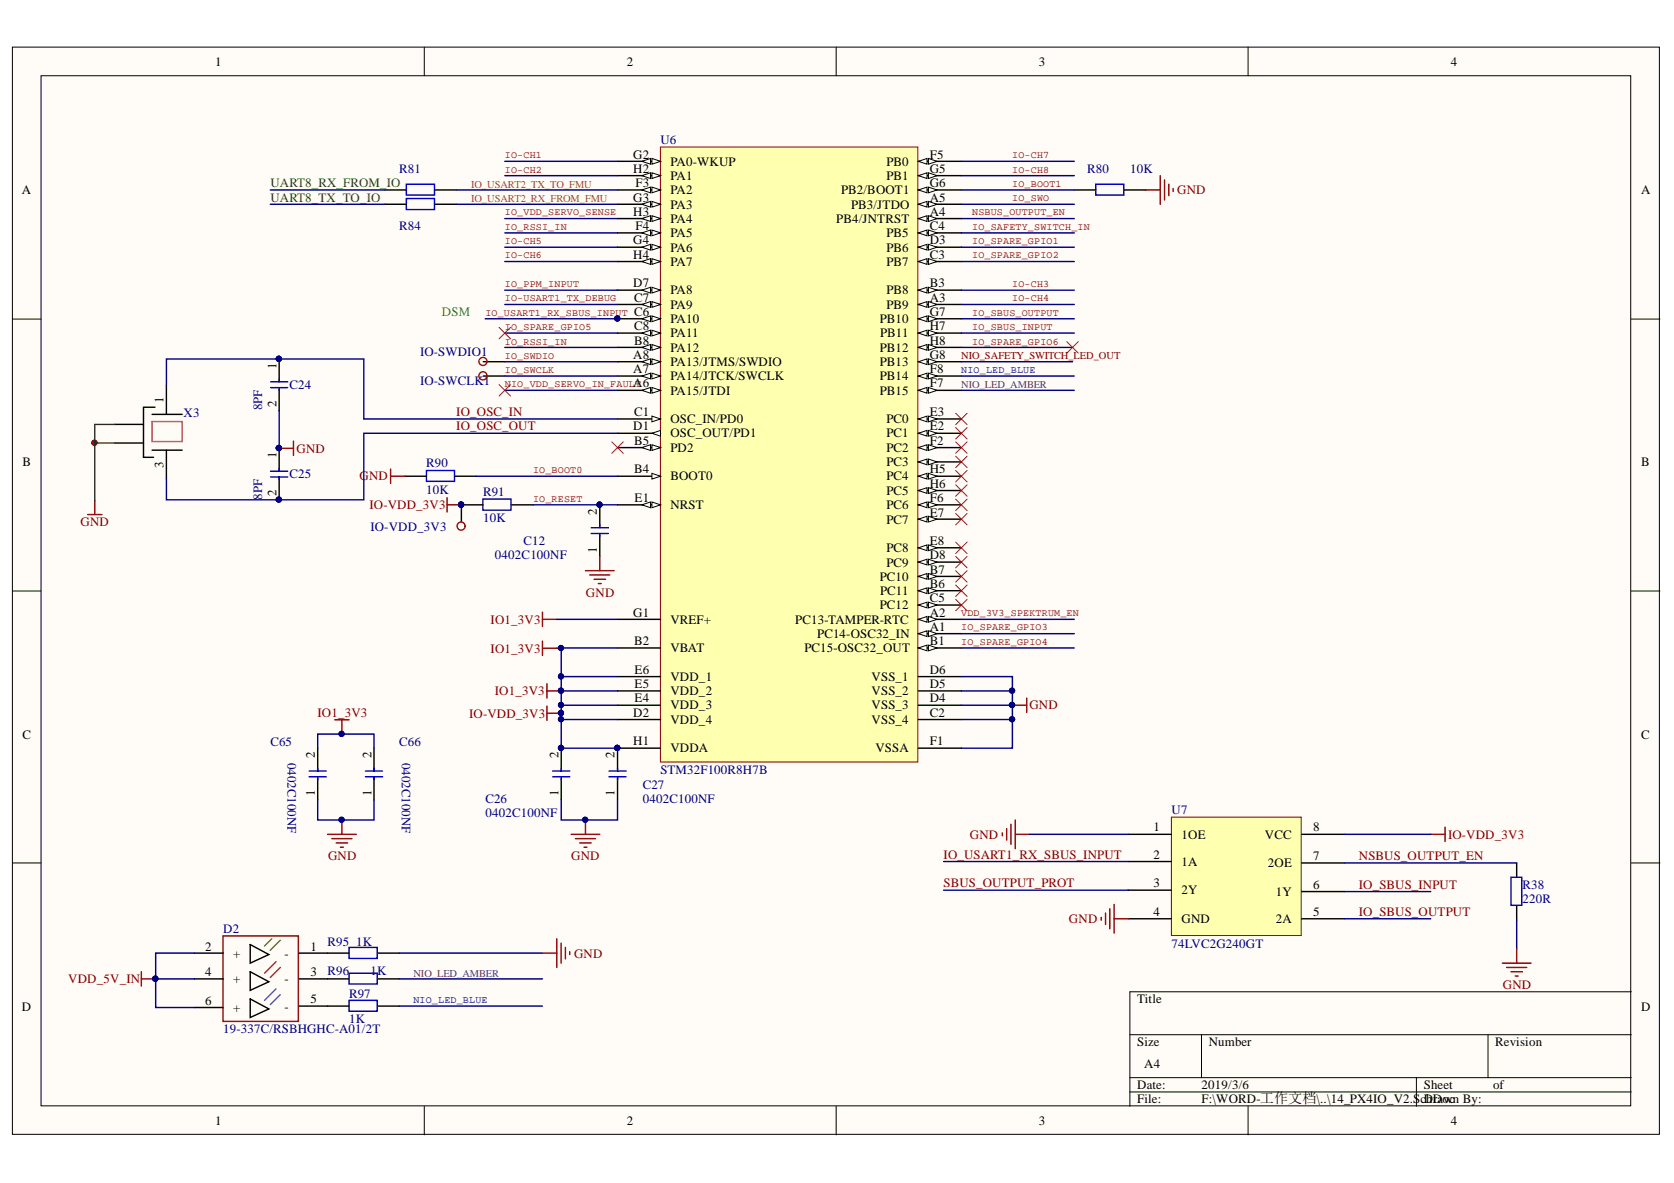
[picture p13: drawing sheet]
<svg xmlns="http://www.w3.org/2000/svg" width="297mm" height="210mm" viewBox="0 0 297 210" stroke-linecap="round" stroke-linejoin="round" font-family="sans-serif">
<defs><g id="words">
<g font-size="2.3">
<text x="38.2" y="11.7">1</text>
<text x="111.3" y="11.7">2</text>
<text x="184.4" y="11.7">3</text>
<text x="257.5" y="11.7">4</text>
<text x="112.4" y="28.2">G2</text>
<text x="119" y="29.4">PA0-WKUP</text>
<text x="157.3" y="29.4">PB0</text>
<text x="165" y="28.2">F5</text>
<text x="3.9" y="34.5">A</text>
<text x="112.4" y="30.7">H2</text>
<text x="112.4" y="35.8">G3</text>
<text x="112.8" y="33.2">F3</text>
<text x="119" y="32">PA1</text>
<text x="119" y="34.5">PA2</text>
<text x="149.2" y="34.5">PB2/BOOT1</text>
<text x="157.3" y="32">PB1</text>
<text x="165" y="30.7">G5</text>
<text x="165" y="33.2">G6</text>
<text x="165" y="35.8">A5</text>
<text x="291.2" y="34.5">A</text>
<text x="112.4" y="38.3">H3</text>
<text x="112.8" y="40.8">F4</text>
<text x="119" y="37">PA3</text>
<text x="119" y="39.6">PA4</text>
<text x="148.4" y="39.6">PB4/JNTRST</text>
<text x="151" y="37">PB3/JTDO</text>
<text x="165" y="38.3">A4</text>
<text x="165" y="40.8">C4</text>
<text x="112.4" y="43.4">G4</text>
<text x="112.4" y="45.9">H4</text>
<text x="119" y="42.1">PA5</text>
<text x="119" y="44.6">PA6</text>
<text x="119" y="47.2">PA7</text>
<text x="157.3" y="42.1">PB5</text>
<text x="157.3" y="44.6">PB6</text>
<text x="157.3" y="47.2">PB7</text>
<text x="165" y="43.4">D3</text>
<text x="165" y="45.9">C3</text>
<text x="112.4" y="51">D7</text>
<text x="112.5" y="53.5">C7</text>
<text x="119" y="52.3">PA8</text>
<text x="157.3" y="52.3">PB8</text>
<text x="165" y="51">B3</text>
<text x="165" y="53.5">A3</text>
<text x="112.5" y="56.1">C6</text>
<text x="112.5" y="58.6">C8</text>
<text x="119" y="54.8">PA9</text>
<text x="119" y="57.3">PA10</text>
<text x="119" y="59.9">PA11</text>
<text x="156.1" y="57.3">PB10</text>
<text x="156.2" y="59.9">PB11</text>
<text x="157.3" y="54.8">PB9</text>
<text x="165" y="56.1">G7</text>
<text x="165" y="58.6">H7</text>
<text x="49.1" y="65.4" transform="rotate(-90 49.1 65.4)">1</text>
<text x="112.4" y="63.7">A8</text>
<text x="112.5" y="61.1">B8</text>
<text x="119" y="62.4">PA12</text>
<text x="119" y="64.9">PA13/JTMS/SWDIO</text>
<text x="156.1" y="62.4">PB12</text>
<text x="156.1" y="64.9">PB13</text>
<text x="165" y="61.1">H8</text>
<text x="165" y="63.7">G8</text>
<text x="29" y="71.5" transform="rotate(-90 29 71.5)">1</text>
<text x="112.4" y="66.2">A7</text>
<text x="112.4" y="68.7">A6</text>
<text x="119" y="67.5">PA14/JTCK/SWCLK</text>
<text x="119" y="70">PA15/JTDI</text>
<text x="156.1" y="67.5">PB14</text>
<text x="156.1" y="70">PB15</text>
<text x="165" y="66.2">F8</text>
<text x="165" y="68.7">F7</text>
<text x="49.1" y="72.2" transform="rotate(-90 49.1 72.2)">2</text>
<text x="112.4" y="76.3">D1</text>
<text x="112.5" y="73.8">C1</text>
<text x="119" y="75.1">OSC_IN/PD0</text>
<text x="119" y="77.6">OSC_OUT/PD1</text>
<text x="157.3" y="75.1">PC0</text>
<text x="157.3" y="77.6">PC1</text>
<text x="165" y="73.8">E3</text>
<text x="165" y="76.3">E2</text>
<text x="4" y="82.8">B</text>
<text x="29" y="83" transform="rotate(-90 29 83)">3</text>
<text x="49.1" y="81.3" transform="rotate(-90 49.1 81.3)">1</text>
<text x="112.5" y="84">B4</text>
<text x="112.5" y="78.9">B5</text>
<text x="119" y="80.1">PD2</text>
<text x="157.3" y="80.1">PC2</text>
<text x="157.3" y="82.7">PC3</text>
<text x="165" y="78.9">F2</text>
<text x="165" y="84">H5</text>
<text x="291.2" y="82.8">B</text>
<text x="49.1" y="88.1" transform="rotate(-90 49.1 88.1)">2</text>
<text x="112.6" y="89.1">E1</text>
<text x="119" y="85.2">BOOT0</text>
<text x="157.3" y="85.2">PC4</text>
<text x="157.3" y="87.8">PC5</text>
<text x="165" y="86.6">H6</text>
<text x="165" y="89.1">F6</text>
<text x="105.9" y="91.3" transform="rotate(-90 105.9 91.3)">2</text>
<text x="119" y="90.4">NRST</text>
<text x="157.3" y="90.4">PC6</text>
<text x="157.3" y="92.9">PC7</text>
<text x="165" y="91.6">E7</text>
<text x="105.9" y="98.1" transform="rotate(-90 105.9 98.1)">1</text>
<text x="157.3" y="98">PC8</text>
<text x="157.3" y="100.5">PC9</text>
<text x="165" y="96.7">E8</text>
<text x="165" y="99.3">D8</text>
<text x="165" y="101.8">B7</text>
<text x="156.1" y="103.1">PC10</text>
<text x="156.2" y="105.6">PC11</text>
<text x="165" y="104.3">B6</text>
<text x="165" y="106.9">C5</text>
<text x="112.4" y="109.4">G1</text>
<text x="119" y="110.7">VREF+</text>
<text x="141.1" y="110.7">PC13-TAMPER-RTC</text>
<text x="145" y="113.2">PC14-OSC32_IN</text>
<text x="156.1" y="108.1">PC12</text>
<text x="165" y="109.4">A2</text>
<text x="165" y="111.9">A1</text>
<text x="112.5" y="114.5">B2</text>
<text x="112.6" y="119.5">E6</text>
<text x="119" y="115.7">VBAT</text>
<text x="142.7" y="115.7">PC15-OSC32_OUT</text>
<text x="165" y="114.5">B1</text>
<text x="165" y="119.5">D6</text>
<text x="112.6" y="122.1">E5</text>
<text x="112.6" y="124.6">E4</text>
<text x="119" y="120.8">VDD_1</text>
<text x="119" y="123.3">VDD_2</text>
<text x="119" y="125.9">VDD_3</text>
<text x="154.7" y="120.8">VSS_1</text>
<text x="154.7" y="123.3">VSS_2</text>
<text x="154.7" y="125.9">VSS_3</text>
<text x="165" y="122.1">D5</text>
<text x="165" y="124.6">D4</text>
<text x="4" y="131">C</text>
<text x="112.4" y="127.1">D2</text>
<text x="119" y="128.4">VDD_4</text>
<text x="154.7" y="128.4">VSS_4</text>
<text x="165" y="127.1">C2</text>
<text x="291.2" y="131">C</text>
<text x="55.8" y="134.5" transform="rotate(-90 55.8 134.5)">2</text>
<text x="65.9" y="134.5" transform="rotate(-90 65.9 134.5)">2</text>
<text x="99.1" y="134.5" transform="rotate(-90 99.1 134.5)">2</text>
<text x="109.1" y="134.5" transform="rotate(-90 109.1 134.5)">2</text>
<text x="112.4" y="132.2">H1</text>
<text x="119" y="133.5">VDDA</text>
<text x="155.3" y="133.5">VSSA</text>
<text x="165" y="132.2">F1</text>
<text x="55.8" y="141.3" transform="rotate(-90 55.8 141.3)">1</text>
<text x="65.9" y="141.3" transform="rotate(-90 65.9 141.3)">1</text>
<text x="99.1" y="141.3" transform="rotate(-90 99.1 141.3)">1</text>
<text x="109.1" y="141.3" transform="rotate(-90 109.1 141.3)">1</text>
<text x="204.7" y="147.5">1</text>
<text x="209.7" y="148.8">1OE</text>
<text x="224.5" y="148.8">VCC</text>
<text x="233" y="147.5">8</text>
<text x="204.7" y="152.3">2</text>
<text x="209.7" y="153.6">1A</text>
<text x="225" y="153.9">2OE</text>
<text x="233" y="152.6">7</text>
<text x="204.7" y="157.4">3</text>
<text x="209.7" y="158.7">2Y</text>
<text x="226.4" y="158.9">1Y</text>
<text x="233" y="157.7">6</text>
<text x="204.7" y="162.5">4</text>
<text x="209.7" y="163.8">GND</text>
<text x="226.4" y="163.8">2A</text>
<text x="233" y="162.5">5</text>
<text x="36.4" y="168.7">2</text>
<text x="36.4" y="173.2">4</text>
<text x="41.4" y="169.9">+</text>
<text x="50.5" y="169.9">-</text>
<text x="55.1" y="173.2">3</text>
<text x="55.1" y="168.7">1</text>
<text x="3.9" y="179.3">D</text>
<text x="36.4" y="178.3">6</text>
<text x="41.4" y="174.5">+</text>
<text x="41.4" y="179.6">+</text>
<text x="50.5" y="174.5">-</text>
<text x="50.5" y="179.3">-</text>
<text x="55.1" y="178">5</text>
<text x="201.8" y="178">Title</text>
<text x="291.2" y="179.3">D</text>
<text x="201.8" y="185.6">Size</text>
<text x="214.5" y="185.6">Number</text>
<text x="265.3" y="185.6">Revision</text>
<text x="203.1" y="189.4">A4</text>
<text x="201.8" y="193.3">Date:</text>
<text x="201.8" y="195.8">File:</text>
<text x="213.2" y="193.3">2019/3/6</text>
<text x="213.2" y="195.8">F:\WORD-工作文档\..\14_PX4IO_V2.SchDoc</text>
<text x="252.6" y="193.3">Sheet</text>
<text x="252.6" y="195.8">Drawn By:</text>
<text x="264.9" y="193.3">of</text>
<text x="38.2" y="199.6">1</text>
<text x="111.3" y="199.6">2</text>
<text x="184.4" y="199.6">3</text>
<text x="257.5" y="199.6">4</text>
</g>
<g font-size="2.3" fill="#000080">
<text x="117.2" y="25.5">U6</text>
<text x="70.8" y="30.7">R81</text>
<text x="192.9" y="30.7">R80</text>
<text x="200.5" y="30.7">10K</text>
<text x="70.8" y="40.8">R84</text>
<text x="74.5" y="63.2">IO-SWDIO1</text>
<text x="51.4" y="69.1">C24</text>
<text x="74.5" y="68.2">IO-SWCLK1</text>
<text x="32.6" y="74.1">X3</text>
<text x="46.5" y="72.8" transform="rotate(-90 46.5 72.8)">8PF</text>
<text x="75.6" y="82.9">R90</text>
<text x="46.5" y="88.7" transform="rotate(-90 46.5 88.7)">8PF</text>
<text x="51.4" y="84.9">C25</text>
<text x="75.6" y="87.6">10K</text>
<text x="85.7" y="88.1">R91</text>
<text x="65.7" y="94.2">IO-VDD_3V3</text>
<text x="85.7" y="92.7">10K</text>
<text x="87.8" y="99.3">0402C100NF</text>
<text x="92.9" y="96.7">C12</text>
<text x="48" y="132.3">C65</text>
<text x="51" y="135.3" transform="rotate(90 51 135.3)">0402C100NF</text>
<text x="70.8" y="132.3">C66</text>
<text x="71.3" y="135.3" transform="rotate(90 71.3 135.3)">0402C100NF</text>
<text x="117.2" y="137.3">STM32F100R8H7B</text>
<text x="86.1" y="142.4">C26</text>
<text x="114" y="139.9">C27</text>
<text x="114" y="142.4">0402C100NF</text>
<text x="86.1" y="145">0402C100NF</text>
<text x="207.9" y="144.5">U7</text>
<text x="270.1" y="157.7">R38</text>
<text x="270.1" y="160.2">220R</text>
<text x="39.6" y="165.6">D2</text>
<text x="58.1" y="167.9">R95</text>
<text x="63.2" y="167.9">1K</text>
<text x="58.1" y="173">R96</text>
<text x="65.7" y="173">1K</text>
<text x="207.9" y="168.1">74LVC2G240GT</text>
<text x="61.9" y="177">R97</text>
<text x="39.6" y="183.4">19-337C/RSBHGHC-A01/2T</text>
<text x="61.9" y="181.6">1K</text>
</g>
<g font-size="2.3" fill="#008000">
<text x="48" y="35.8">UART8_TX_TO_IO</text>
<text x="48" y="33.2">UART8_RX_FROM_IO</text>
</g>
<g font-size="2.3" fill="#800000">
<text x="208.9" y="34.5">GND</text>
<text x="81" y="73.9">IO_OSC_IN</text>
<text x="81" y="76.3">IO_OSC_OUT</text>
<text x="52.6" y="80.3">GND</text>
<text x="63.8" y="85.2">GND</text>
<text x="14.3" y="93.3">GND</text>
<text x="65.6" y="90.4">IO-VDD_3V3</text>
<text x="104" y="105.8">GND</text>
<text x="87.1" y="110.7">IO1_3V3</text>
<text x="87.1" y="115.8">IO1_3V3</text>
<text x="87.8" y="123.3">IO1_3V3</text>
<text x="182.7" y="125.9">GND</text>
<text x="56.3" y="127.2">IO1_3V3</text>
<text x="83.3" y="127.3">IO-VDD_3V3</text>
<text x="172.1" y="148.8">GND</text>
<text x="256.9" y="148.8">IO-VDD_3V3</text>
<text x="58.2" y="152.6">GND</text>
<text x="101.4" y="152.6">GND</text>
<text x="167.4" y="152.3">IO_USART1_RX_SBUS_INPUT</text>
<text x="241.1" y="152.6">NSBUS_OUTPUT_EN</text>
<text x="167.4" y="157.4">SBUS_OUTPUT_PROT</text>
<text x="241.1" y="157.7">IO_SBUS_INPUT</text>
<text x="189.7" y="163.8">GND</text>
<text x="241.1" y="162.5">IO_SBUS_OUTPUT</text>
<text x="101.9" y="169.9">GND</text>
<text x="12.1" y="174.5">VDD_5V_IN</text>
<text x="266.7" y="175.5">GND</text>
</g>
<text font-size="2.3" fill="#00bf00" x="78.4" y="56.1">DSM</text>
<g font-size="1.9" fill="#ad660b">
<text x="83.6" y="33.3">IO_USART2_TX_TO_FMU</text>
<text x="83.6" y="35.9">IO_USART2_RX_FROM_FMU</text>
</g>
<text font-size="1.9" fill="#800000" x="170.6" y="63.7">NIO_SAFETY_SWITCH_LED_OUT</text>
<g font-size="1.9" fill="#800080">
<text x="170.6" y="68.8">NIO_LED_AMBER</text>
<text x="73.4" y="173.3">NIO_LED_AMBER</text>
</g>
<g font-size="1.8" fill="#800000">
<text x="89.6" y="28.1">IO-CH1</text>
<text x="179.6" y="28.1">IO-CH7</text>
<text x="89.6" y="30.6">IO-CH2</text>
<text x="179.6" y="30.6">IO-CH8</text>
<text x="179.6" y="33.1">IO_BOOT1</text>
<text x="179.6" y="35.7">IO_SWO</text>
<text x="89.6" y="38.2">IO_VDD_SERVO_SENSE</text>
<text x="89.6" y="40.8">IO_RSSI_IN</text>
<text x="172.5" y="40.8">IO_SAFETY_SWITCH_IN</text>
<text x="172.5" y="38.2">NSBUS_OUTPUT_EN</text>
<text x="89.6" y="43.3">IO-CH5</text>
<text x="89.6" y="45.8">IO-CH6</text>
<text x="172.5" y="43.3">IO_SPARE_GPIO1</text>
<text x="172.5" y="45.8">IO_SPARE_GPIO2</text>
<text x="89.6" y="50.9">IO_PPM_INPUT</text>
<text x="89.6" y="53.4">IO-USART1_TX_DEBUG</text>
<text x="179.6" y="50.9">IO-CH3</text>
<text x="179.6" y="53.4">IO-CH4</text>
<text x="86.1" y="56.1">IO_USART1_RX_SBUS_INPUT</text>
<text x="89.6" y="58.6">IO_SPARE_GPIO5</text>
<text x="172.5" y="58.6">IO_SBUS_INPUT</text>
<text x="172.5" y="56.1">IO_SBUS_OUTPUT</text>
<text x="89.6" y="61.1">IO_RSSI_IN</text>
<text x="89.6" y="63.7">IO_SWDIO</text>
<text x="172.5" y="61.1">IO_SPARE_GPIO6</text>
<text x="89.6" y="66.2">IO_SWCLK</text>
<text x="89.6" y="68.7">NIO_VDD_SERVO_IN_FAULT</text>
<text x="94.6" y="84">IO_BOOT0</text>
<text x="94.6" y="89">IO_RESET</text>
<text x="170.6" y="109.3">VDD_3V3_SPEKTRUM_EN</text>
<text x="170.6" y="111.8">IO_SPARE_GPIO3</text>
<text x="170.6" y="114.4">IO_SPARE_GPIO4</text>
</g>
<g font-size="1.8" fill="#000080">
<text x="170.6" y="66.2">NIO_LED_BLUE</text>
<text x="73.4" y="178">NIO_LED_BLUE</text>
</g>
</g></defs>
<g fill="#fffcf8" stroke="#000" stroke-width=".18">
<path d="M2.2 8.4h292.2v192.9h-292.2z"/>
<path d="M7.3 13.4h282.1v182.8h-282.1z"/>
</g>
<g fill="none" stroke="#000" stroke-width=".18">
<path d="M75.3 8.4v5M148.4 8.4v5M221.5 8.4v5M2.2 56.6h5.1M289.5 56.6h5M2.2 104.9h5.1M289.5 104.9h5M2.2 153.1h5.1M289.5 153.1h5M289.5 176h-89v20.3M75.3 196.3v5.1M148.4 196.3v5.1"/>
<path d="M200.5 183.6h89M200.5 191.2h89M200.5 193.8h89M213.2 183.6v7.6M221.5 196.3v5.1M251.3 191.2v5.1M264 183.6v7.6"/>
</g>
<g fill="#000080" stroke="#000080" stroke-width=".18">
<circle cx="16.8" cy="78.6" r=".46"/>
<circle cx="179.6" cy="125.1" r=".46"/>
<circle cx="49.5" cy="63.7" r=".47"/>
<circle cx="49.5" cy="79.5" r=".46"/>
<circle cx="49.5" cy="88.6" r=".46"/>
<circle cx="81.8" cy="89.5" r=".46"/>
<circle cx="27.6" cy="173.6" r=".47"/>
<circle cx="99.5" cy="126.5" r=".46"/>
</g>
<g fill="none" stroke="#000" stroke-width=".25">
<path d="M68.3 33.7h3.8M68.3 36.2h3.8M77.2 33.7h3.8M77.2 36.2h3.8M190.6 33.7h3.8M199.5 33.7h3.8M49.5 63.7v3.8M49.5 69v3.8M49.5 79.5v3.9M85.8 64.2h3.8M85.8 66.7h3.8M49.5 84.9v3.8"/>
<path d="M71.9 84.5h3.8M80.8 84.5h3.8M81.9 89.6h3.8M90.8 89.6h3.8M58.1 178.5h3.8M58.1 173.7h3.8M58.1 169.1h3.8M67 178.5h3.8M67 173.7h3.8M67 169.1h3.8"/>
</g>
<g fill="none" stroke="#f00" stroke-width=".25">
<circle cx="85.7" cy="66.7" r=".72"/>
<circle cx="85.7" cy="64.1" r=".72"/>
</g>
<path d="M72.1 32.7h5v1.9h-5zM72.1 35.2h5v2h-5zM194.4 32.7h5v1.9h-5zM75.7 83.5h5v1.9h-5zM85.7 88.6h5v1.9h-5zM61.9 177.5h5v1.9h-5zM61.9 172.7h5v1.9h-5zM61.9 168.1h5v2h-5z" fill="none" stroke="#0000bf" stroke-width=".25"/>
<g fill="none" stroke="#800000" stroke-width=".25">
<path d="M203.3 33.7h2.6M205.9 31.2v5M206.6 31.9v3.6M207.4 32.7v2M208.2 33.5v.5M49.5 79.5h2.6M52.1 78.3v2.5M15.5 91.3h2.6M16.8 88.8v2.5M69.3 83.2v2.6M69.3 84.5h2.6M79.3 88.3v2.5"/>
<path d="M79.3 89.6h2.6M97 125.3v2.5M97 126.6h2.6M179.6 125.1h2.6M182.2 123.9v2.5M25.1 172.4v2.6M25.1 173.7h2.5"/>
</g>
<circle cx="16.8" cy="78.6" r=".46" fill="#800000" stroke="#800000" stroke-width=".18"/>
<path d="M48 67.8h3.1M48 68.8h3.1M49.5 67.3v.5M49.5 68.8v.5M48 83.6h3.1M48 84.6h3.1M49.5 83.1v.5M49.5 84.6v.5" fill="none" stroke="#00f" stroke-width=".25"/>
<path d="M207.9 145h23v21h-23z" fill="#ffffb0" stroke="#800000" stroke-width=".18"/>
<g fill="none" stroke="#000" stroke-width=".25">
<path d="M20.4 75.3h5.1M20.4 78.6h5.1M27 73.5h5.3M27 79.9h5.3M27.5 72.3h-2v8.8h1.7M29.5 68.4v5.1M29.5 79.9v5.1M200.2 157.9h7.7M200.2 152.9h7.7M200.2 148h7.7M231 148h7.6M231 153.1h7.6"/>
<path d="M231 158.2h7.6M200.2 163h7.7M231 163h7.6"/>
</g>
<path d="M177.9 147.8v.5M178.6 147v2.1M179.4 146.3v3.5M180.1 145.5v5.1M180.1 148h2.6M253.9 148h2.5M256.4 146.8v2.5M195.4 162.8v.5M196.2 162v2M196.9 161.2v3.6M197.7 160.5v5.1M197.7 163h2.5" fill="none" stroke="#800000" stroke-width=".25"/>
<path d="M27 74.8h5.3v3.6h-5.3z" fill="none" stroke="#da2467" stroke-width=".25"/>
<path d="M117.2 26.1h45.7v109.1h-45.7z" fill="#ffffb0" stroke="#800000" stroke-width=".18"/>
<path d="M109.6 84.5h7.6" fill="none" stroke="#000" stroke-width=".25"/>
<path d="M115.7 84l1.5 .5-1.5 .5z" fill="#fffcf8"/>
<path d="M115.7 84l1.5 .5-1.5 .5z" fill="none" stroke="#000" stroke-width=".18"/>
<path d="M109.6 89.6h7.6" fill="none" stroke="#000" stroke-width=".25"/>
<path d="M115.7 89.1l1.5 .5-1.5 .5z" fill="#fffcf8"/>
<path d="M115.7 89.1l1.5 .5-1.5 .5z" fill="none" stroke="#000" stroke-width=".18"/>
<path d="M113.9 89.6l1.5-.5v1z" fill="#fffcf8"/>
<path d="M113.9 89.6l1.5-.5v1z" fill="none" stroke="#000" stroke-width=".18"/>
<path d="M109.6 74.3h7.6" fill="none" stroke="#000" stroke-width=".25"/>
<path d="M115.7 73.8l1.5 .5-1.5 .5z" fill="#fffcf8"/>
<path d="M115.7 73.8l1.5 .5-1.5 .5z" fill="none" stroke="#000" stroke-width=".18"/>
<path d="M109.6 76.9h7.6" fill="none" stroke="#000" stroke-width=".25"/>
<path d="M115.7 76.9l1.5-.5v1z" fill="#fffcf8"/>
<path d="M115.7 76.9l1.5-.5v1z" fill="none" stroke="#000" stroke-width=".18"/>
<path d="M109.6 28.6h7.6" fill="none" stroke="#000" stroke-width=".25"/>
<path d="M115.7 28.1l1.5 .5-1.5 .5z" fill="#fffcf8"/>
<path d="M115.7 28.1l1.5 .5-1.5 .5z" fill="none" stroke="#000" stroke-width=".18"/>
<path d="M113.9 28.6l1.5-.5v1z" fill="#fffcf8"/>
<path d="M113.9 28.6l1.5-.5v1z" fill="none" stroke="#000" stroke-width=".18"/>
<path d="M109.6 31.2h7.6" fill="none" stroke="#000" stroke-width=".25"/>
<path d="M115.7 30.7l1.5 .5-1.5 .5z" fill="#fffcf8"/>
<path d="M115.7 30.7l1.5 .5-1.5 .5z" fill="none" stroke="#000" stroke-width=".18"/>
<path d="M113.9 31.2l1.5-.5v1z" fill="#fffcf8"/>
<path d="M113.9 31.2l1.5-.5v1z" fill="none" stroke="#000" stroke-width=".18"/>
<path d="M109.6 33.7h7.6" fill="none" stroke="#000" stroke-width=".25"/>
<path d="M115.7 33.2l1.5 .5-1.5 .5z" fill="#fffcf8"/>
<path d="M115.7 33.2l1.5 .5-1.5 .5z" fill="none" stroke="#000" stroke-width=".18"/>
<path d="M113.9 33.7l1.5-.5v1z" fill="#fffcf8"/>
<path d="M113.9 33.7l1.5-.5v1z" fill="none" stroke="#000" stroke-width=".18"/>
<path d="M109.6 36.2h7.6" fill="none" stroke="#000" stroke-width=".25"/>
<path d="M115.7 35.7l1.5 .5-1.5 .6z" fill="#fffcf8"/>
<path d="M115.7 35.7l1.5 .5-1.5 .6z" fill="none" stroke="#000" stroke-width=".18"/>
<path d="M113.9 36.2l1.5-.5v1.1z" fill="#fffcf8"/>
<path d="M113.9 36.2l1.5-.5v1.1z" fill="none" stroke="#000" stroke-width=".18"/>
<path d="M109.6 38.8h7.6" fill="none" stroke="#000" stroke-width=".25"/>
<path d="M115.7 38.3l1.5 .5-1.5 .5z" fill="#fffcf8"/>
<path d="M115.7 38.3l1.5 .5-1.5 .5z" fill="none" stroke="#000" stroke-width=".18"/>
<path d="M113.9 38.8l1.5-.5v1z" fill="#fffcf8"/>
<path d="M113.9 38.8l1.5-.5v1z" fill="none" stroke="#000" stroke-width=".18"/>
<path d="M109.6 41.3h7.6" fill="none" stroke="#000" stroke-width=".25"/>
<path d="M115.7 40.8l1.5 .5-1.5 .5z" fill="#fffcf8"/>
<path d="M115.7 40.8l1.5 .5-1.5 .5z" fill="none" stroke="#000" stroke-width=".18"/>
<path d="M113.9 41.3l1.5-.5v1z" fill="#fffcf8"/>
<path d="M113.9 41.3l1.5-.5v1z" fill="none" stroke="#000" stroke-width=".18"/>
<path d="M109.6 43.9h7.6" fill="none" stroke="#000" stroke-width=".25"/>
<path d="M115.7 43.4l1.5 .5-1.5 .5z" fill="#fffcf8"/>
<path d="M115.7 43.4l1.5 .5-1.5 .5z" fill="none" stroke="#000" stroke-width=".18"/>
<path d="M113.9 43.9l1.5-.5v1z" fill="#fffcf8"/>
<path d="M113.9 43.9l1.5-.5v1z" fill="none" stroke="#000" stroke-width=".18"/>
<path d="M109.6 46.4h7.6" fill="none" stroke="#000" stroke-width=".25"/>
<path d="M115.7 45.9l1.5 .5-1.5 .5z" fill="#fffcf8"/>
<path d="M115.7 45.9l1.5 .5-1.5 .5z" fill="none" stroke="#000" stroke-width=".18"/>
<path d="M113.9 46.4l1.5-.5v1z" fill="#fffcf8"/>
<path d="M113.9 46.4l1.5-.5v1z" fill="none" stroke="#000" stroke-width=".18"/>
<path d="M109.6 51.5h7.6" fill="none" stroke="#000" stroke-width=".25"/>
<path d="M115.7 51l1.5 .5-1.5 .5z" fill="#fffcf8"/>
<path d="M115.7 51l1.5 .5-1.5 .5z" fill="none" stroke="#000" stroke-width=".18"/>
<path d="M113.9 51.5l1.5-.5v1z" fill="#fffcf8"/>
<path d="M113.9 51.5l1.5-.5v1z" fill="none" stroke="#000" stroke-width=".18"/>
<path d="M109.6 54h7.6" fill="none" stroke="#000" stroke-width=".25"/>
<path d="M115.7 53.5l1.5 .5-1.5 .5z" fill="#fffcf8"/>
<path d="M115.7 53.5l1.5 .5-1.5 .5z" fill="none" stroke="#000" stroke-width=".18"/>
<path d="M113.9 54l1.5-.5v1z" fill="#fffcf8"/>
<path d="M113.9 54l1.5-.5v1z" fill="none" stroke="#000" stroke-width=".18"/>
<path d="M109.6 56.6h7.6" fill="none" stroke="#000" stroke-width=".25"/>
<path d="M115.7 56.1l1.5 .5-1.5 .5z" fill="#fffcf8"/>
<path d="M115.7 56.1l1.5 .5-1.5 .5z" fill="none" stroke="#000" stroke-width=".18"/>
<path d="M113.9 56.6l1.5-.5v1z" fill="#fffcf8"/>
<path d="M113.9 56.6l1.5-.5v1z" fill="none" stroke="#000" stroke-width=".18"/>
<circle cx="109.5" cy="56.5" r=".46" fill="#000080" stroke="#000080" stroke-width=".18"/>
<path d="M109.6 59.1h7.6" fill="none" stroke="#000" stroke-width=".25"/>
<path d="M115.7 58.6l1.5 .5-1.5 .5z" fill="#fffcf8"/>
<path d="M115.7 58.6l1.5 .5-1.5 .5z" fill="none" stroke="#000" stroke-width=".18"/>
<path d="M113.9 59.1l1.5-.5v1z" fill="#fffcf8"/>
<path d="M113.9 59.1l1.5-.5v1z" fill="none" stroke="#000" stroke-width=".18"/>
<path d="M109.6 61.6h7.6" fill="none" stroke="#000" stroke-width=".25"/>
<path d="M115.7 61.1l1.5 .5-1.5 .5z" fill="#fffcf8"/>
<path d="M115.7 61.1l1.5 .5-1.5 .5z" fill="none" stroke="#000" stroke-width=".18"/>
<path d="M113.9 61.6l1.5-.5v1z" fill="#fffcf8"/>
<path d="M113.9 61.6l1.5-.5v1z" fill="none" stroke="#000" stroke-width=".18"/>
<path d="M109.6 64.2h7.6" fill="none" stroke="#000" stroke-width=".25"/>
<path d="M115.7 63.7l1.5 .5-1.5 .5z" fill="#fffcf8"/>
<path d="M115.7 63.7l1.5 .5-1.5 .5z" fill="none" stroke="#000" stroke-width=".18"/>
<path d="M113.9 64.2l1.5-.5v1z" fill="#fffcf8"/>
<path d="M113.9 64.2l1.5-.5v1z" fill="none" stroke="#000" stroke-width=".18"/>
<path d="M109.6 66.7h7.6" fill="none" stroke="#000" stroke-width=".25"/>
<path d="M115.7 66.2l1.5 .5-1.5 .5z" fill="#fffcf8"/>
<path d="M115.7 66.2l1.5 .5-1.5 .5z" fill="none" stroke="#000" stroke-width=".18"/>
<path d="M113.9 66.7l1.5-.5v1z" fill="#fffcf8"/>
<path d="M113.9 66.7l1.5-.5v1z" fill="none" stroke="#000" stroke-width=".18"/>
<path d="M109.6 69.3h7.6" fill="none" stroke="#000" stroke-width=".25"/>
<path d="M115.7 68.8l1.5 .5-1.5 .5z" fill="#fffcf8"/>
<path d="M115.7 68.8l1.5 .5-1.5 .5z" fill="none" stroke="#000" stroke-width=".18"/>
<path d="M113.9 69.3l1.5-.5v1z" fill="#fffcf8"/>
<path d="M113.9 69.3l1.5-.5v1z" fill="none" stroke="#000" stroke-width=".18"/>
<path d="M163 28.6h7.6" fill="none" stroke="#000" stroke-width=".25"/>
<path d="M163 28.6l1.5-.5v1z" fill="#fffcf8"/>
<path d="M163 28.6l1.5-.5v1z" fill="none" stroke="#000" stroke-width=".18"/>
<path d="M164.7 28.1l1.6 .5-1.6 .5z" fill="#fffcf8"/>
<path d="M164.7 28.1l1.6 .5-1.6 .5z" fill="none" stroke="#000" stroke-width=".18"/>
<path d="M163 31.2h7.6" fill="none" stroke="#000" stroke-width=".25"/>
<path d="M163 31.2l1.5-.5v1z" fill="#fffcf8"/>
<path d="M163 31.2l1.5-.5v1z" fill="none" stroke="#000" stroke-width=".18"/>
<path d="M164.7 30.7l1.6 .5-1.6 .5z" fill="#fffcf8"/>
<path d="M164.7 30.7l1.6 .5-1.6 .5z" fill="none" stroke="#000" stroke-width=".18"/>
<path d="M163 33.7h7.6" fill="none" stroke="#000" stroke-width=".25"/>
<path d="M163 33.7l1.5-.5v1z" fill="#fffcf8"/>
<path d="M163 33.7l1.5-.5v1z" fill="none" stroke="#000" stroke-width=".18"/>
<path d="M164.7 33.2l1.6 .5-1.6 .5z" fill="#fffcf8"/>
<path d="M164.7 33.2l1.6 .5-1.6 .5z" fill="none" stroke="#000" stroke-width=".18"/>
<path d="M163 36.2h7.6" fill="none" stroke="#000" stroke-width=".25"/>
<path d="M163 36.2l1.5-.5v1.1z" fill="#fffcf8"/>
<path d="M163 36.2l1.5-.5v1.1z" fill="none" stroke="#000" stroke-width=".18"/>
<path d="M164.7 35.7l1.6 .5-1.6 .6z" fill="#fffcf8"/>
<path d="M164.7 35.7l1.6 .5-1.6 .6z" fill="none" stroke="#000" stroke-width=".18"/>
<path d="M163 38.8h7.6" fill="none" stroke="#000" stroke-width=".25"/>
<path d="M163 38.8l1.5-.5v1z" fill="#fffcf8"/>
<path d="M163 38.8l1.5-.5v1z" fill="none" stroke="#000" stroke-width=".18"/>
<path d="M164.7 38.3l1.6 .5-1.6 .5z" fill="#fffcf8"/>
<path d="M164.7 38.3l1.6 .5-1.6 .5z" fill="none" stroke="#000" stroke-width=".18"/>
<path d="M163 41.3h7.6" fill="none" stroke="#000" stroke-width=".25"/>
<path d="M163 41.3l1.5-.5v1z" fill="#fffcf8"/>
<path d="M163 41.3l1.5-.5v1z" fill="none" stroke="#000" stroke-width=".18"/>
<path d="M164.7 40.8l1.6 .5-1.6 .5z" fill="#fffcf8"/>
<path d="M164.7 40.8l1.6 .5-1.6 .5z" fill="none" stroke="#000" stroke-width=".18"/>
<path d="M163 43.9h7.6" fill="none" stroke="#000" stroke-width=".25"/>
<path d="M163 43.9l1.5-.5v1z" fill="#fffcf8"/>
<path d="M163 43.9l1.5-.5v1z" fill="none" stroke="#000" stroke-width=".18"/>
<path d="M164.7 43.4l1.6 .5-1.6 .5z" fill="#fffcf8"/>
<path d="M164.7 43.4l1.6 .5-1.6 .5z" fill="none" stroke="#000" stroke-width=".18"/>
<path d="M163 46.4h7.6" fill="none" stroke="#000" stroke-width=".25"/>
<path d="M163 46.4l1.5-.5v1z" fill="#fffcf8"/>
<path d="M163 46.4l1.5-.5v1z" fill="none" stroke="#000" stroke-width=".18"/>
<path d="M164.7 45.9l1.6 .5-1.6 .5z" fill="#fffcf8"/>
<path d="M164.7 45.9l1.6 .5-1.6 .5z" fill="none" stroke="#000" stroke-width=".18"/>
<path d="M163 51.5h7.6" fill="none" stroke="#000" stroke-width=".25"/>
<path d="M163 51.5l1.5-.5v1z" fill="#fffcf8"/>
<path d="M163 51.5l1.5-.5v1z" fill="none" stroke="#000" stroke-width=".18"/>
<path d="M164.7 51l1.6 .5-1.6 .5z" fill="#fffcf8"/>
<path d="M164.7 51l1.6 .5-1.6 .5z" fill="none" stroke="#000" stroke-width=".18"/>
<path d="M163 54h7.6" fill="none" stroke="#000" stroke-width=".25"/>
<path d="M163 54l1.5-.5v1z" fill="#fffcf8"/>
<path d="M163 54l1.5-.5v1z" fill="none" stroke="#000" stroke-width=".18"/>
<path d="M164.7 53.5l1.6 .5-1.6 .5z" fill="#fffcf8"/>
<path d="M164.7 53.5l1.6 .5-1.6 .5z" fill="none" stroke="#000" stroke-width=".18"/>
<path d="M163 56.6h7.6" fill="none" stroke="#000" stroke-width=".25"/>
<path d="M163 56.6l1.5-.5v1z" fill="#fffcf8"/>
<path d="M163 56.6l1.5-.5v1z" fill="none" stroke="#000" stroke-width=".18"/>
<path d="M164.7 56.1l1.6 .5-1.6 .5z" fill="#fffcf8"/>
<path d="M164.7 56.1l1.6 .5-1.6 .5z" fill="none" stroke="#000" stroke-width=".18"/>
<path d="M163 59.1h7.6" fill="none" stroke="#000" stroke-width=".25"/>
<path d="M163 59.1l1.5-.5v1z" fill="#fffcf8"/>
<path d="M163 59.1l1.5-.5v1z" fill="none" stroke="#000" stroke-width=".18"/>
<path d="M164.7 58.6l1.6 .5-1.6 .5z" fill="#fffcf8"/>
<path d="M164.7 58.6l1.6 .5-1.6 .5z" fill="none" stroke="#000" stroke-width=".18"/>
<path d="M163 61.6h7.6" fill="none" stroke="#000" stroke-width=".25"/>
<path d="M163 61.6l1.5-.5v1z" fill="#fffcf8"/>
<path d="M163 61.6l1.5-.5v1z" fill="none" stroke="#000" stroke-width=".18"/>
<path d="M164.7 61.1l1.6 .5-1.6 .5z" fill="#fffcf8"/>
<path d="M164.7 61.1l1.6 .5-1.6 .5z" fill="none" stroke="#000" stroke-width=".18"/>
<path d="M163 64.2h7.6" fill="none" stroke="#000" stroke-width=".25"/>
<path d="M163 64.2l1.5-.5v1z" fill="#fffcf8"/>
<path d="M163 64.2l1.5-.5v1z" fill="none" stroke="#000" stroke-width=".18"/>
<path d="M164.7 63.7l1.6 .5-1.6 .5z" fill="#fffcf8"/>
<path d="M164.7 63.7l1.6 .5-1.6 .5z" fill="none" stroke="#000" stroke-width=".18"/>
<path d="M163 66.7h7.6" fill="none" stroke="#000" stroke-width=".25"/>
<path d="M163 66.7l1.5-.5v1z" fill="#fffcf8"/>
<path d="M163 66.7l1.5-.5v1z" fill="none" stroke="#000" stroke-width=".18"/>
<path d="M164.7 66.2l1.6 .5-1.6 .5z" fill="#fffcf8"/>
<path d="M164.7 66.2l1.6 .5-1.6 .5z" fill="none" stroke="#000" stroke-width=".18"/>
<path d="M163 69.3h7.6" fill="none" stroke="#000" stroke-width=".25"/>
<path d="M163 69.3l1.5-.5v1z" fill="#fffcf8"/>
<path d="M163 69.3l1.5-.5v1z" fill="none" stroke="#000" stroke-width=".18"/>
<path d="M164.7 68.8l1.6 .5-1.6 .5z" fill="#fffcf8"/>
<path d="M164.7 68.8l1.6 .5-1.6 .5z" fill="none" stroke="#000" stroke-width=".18"/>
<path d="M163 74.3h7.6" fill="none" stroke="#000" stroke-width=".25"/>
<path d="M163 74.3l1.5-.5v1z" fill="#fffcf8"/>
<path d="M163 74.3l1.5-.5v1z" fill="none" stroke="#000" stroke-width=".18"/>
<path d="M164.7 73.8l1.6 .5-1.6 .5z" fill="#fffcf8"/>
<path d="M164.7 73.8l1.6 .5-1.6 .5z" fill="none" stroke="#000" stroke-width=".18"/>
<path d="M163 76.9h7.6" fill="none" stroke="#000" stroke-width=".25"/>
<path d="M163 76.9l1.5-.5v1z" fill="#fffcf8"/>
<path d="M163 76.9l1.5-.5v1z" fill="none" stroke="#000" stroke-width=".18"/>
<path d="M164.7 76.4l1.6 .5-1.6 .5z" fill="#fffcf8"/>
<path d="M164.7 76.4l1.6 .5-1.6 .5z" fill="none" stroke="#000" stroke-width=".18"/>
<path d="M163 79.4h7.6" fill="none" stroke="#000" stroke-width=".25"/>
<path d="M163 79.4l1.5-.5v1z" fill="#fffcf8"/>
<path d="M163 79.4l1.5-.5v1z" fill="none" stroke="#000" stroke-width=".18"/>
<path d="M164.7 78.9l1.6 .5-1.6 .5z" fill="#fffcf8"/>
<path d="M164.7 78.9l1.6 .5-1.6 .5z" fill="none" stroke="#000" stroke-width=".18"/>
<path d="M163 82h7.6" fill="none" stroke="#000" stroke-width=".25"/>
<path d="M163 82l1.5-.6v1.1z" fill="#fffcf8"/>
<path d="M163 82l1.5-.6v1.1z" fill="none" stroke="#000" stroke-width=".18"/>
<path d="M164.7 81.4l1.6 .6-1.6 .5z" fill="#fffcf8"/>
<path d="M164.7 81.4l1.6 .6-1.6 .5z" fill="none" stroke="#000" stroke-width=".18"/>
<path d="M163 84.5h7.6" fill="none" stroke="#000" stroke-width=".25"/>
<path d="M163 84.5l1.5-.5v1z" fill="#fffcf8"/>
<path d="M163 84.5l1.5-.5v1z" fill="none" stroke="#000" stroke-width=".18"/>
<path d="M164.7 84l1.6 .5-1.6 .5z" fill="#fffcf8"/>
<path d="M164.7 84l1.6 .5-1.6 .5z" fill="none" stroke="#000" stroke-width=".18"/>
<path d="M163 87h7.6" fill="none" stroke="#000" stroke-width=".25"/>
<path d="M163 87l1.5-.5v1z" fill="#fffcf8"/>
<path d="M163 87l1.5-.5v1z" fill="none" stroke="#000" stroke-width=".18"/>
<path d="M164.7 86.5l1.6 .5-1.6 .5z" fill="#fffcf8"/>
<path d="M164.7 86.5l1.6 .5-1.6 .5z" fill="none" stroke="#000" stroke-width=".18"/>
<path d="M163 89.6h7.6" fill="none" stroke="#000" stroke-width=".25"/>
<path d="M163 89.6l1.5-.5v1z" fill="#fffcf8"/>
<path d="M163 89.6l1.5-.5v1z" fill="none" stroke="#000" stroke-width=".18"/>
<path d="M164.7 89.1l1.6 .5-1.6 .5z" fill="#fffcf8"/>
<path d="M164.7 89.1l1.6 .5-1.6 .5z" fill="none" stroke="#000" stroke-width=".18"/>
<path d="M163 92.1h7.6" fill="none" stroke="#000" stroke-width=".25"/>
<path d="M163 92.1l1.5-.5v1z" fill="#fffcf8"/>
<path d="M163 92.1l1.5-.5v1z" fill="none" stroke="#000" stroke-width=".18"/>
<path d="M164.7 91.6l1.6 .5-1.6 .5z" fill="#fffcf8"/>
<path d="M164.7 91.6l1.6 .5-1.6 .5z" fill="none" stroke="#000" stroke-width=".18"/>
<path d="M163 97.2h7.6" fill="none" stroke="#000" stroke-width=".25"/>
<path d="M163 97.2l1.5-.5v1z" fill="#fffcf8"/>
<path d="M163 97.2l1.5-.5v1z" fill="none" stroke="#000" stroke-width=".18"/>
<path d="M164.7 96.7l1.6 .5-1.6 .5z" fill="#fffcf8"/>
<path d="M164.7 96.7l1.6 .5-1.6 .5z" fill="none" stroke="#000" stroke-width=".18"/>
<path d="M163 99.7h7.6" fill="none" stroke="#000" stroke-width=".25"/>
<path d="M163 99.7l1.5-.5v1z" fill="#fffcf8"/>
<path d="M163 99.7l1.5-.5v1z" fill="none" stroke="#000" stroke-width=".18"/>
<path d="M164.7 99.2l1.6 .5-1.6 .5z" fill="#fffcf8"/>
<path d="M164.7 99.2l1.6 .5-1.6 .5z" fill="none" stroke="#000" stroke-width=".18"/>
<path d="M163 102.3h7.6" fill="none" stroke="#000" stroke-width=".25"/>
<path d="M163 102.3l1.5-.5v1z" fill="#fffcf8"/>
<path d="M163 102.3l1.5-.5v1z" fill="none" stroke="#000" stroke-width=".18"/>
<path d="M164.7 101.8l1.6 .5-1.6 .5z" fill="#fffcf8"/>
<path d="M164.7 101.8l1.6 .5-1.6 .5z" fill="none" stroke="#000" stroke-width=".18"/>
<path d="M163 104.8h7.6" fill="none" stroke="#000" stroke-width=".25"/>
<path d="M163 104.8l1.5-.5v1z" fill="#fffcf8"/>
<path d="M163 104.8l1.5-.5v1z" fill="none" stroke="#000" stroke-width=".18"/>
<path d="M164.7 104.3l1.6 .5-1.6 .5z" fill="#fffcf8"/>
<path d="M164.7 104.3l1.6 .5-1.6 .5z" fill="none" stroke="#000" stroke-width=".18"/>
<path d="M163 107.4h7.6" fill="none" stroke="#000" stroke-width=".25"/>
<path d="M163 107.4l1.5-.6v1.1z" fill="#fffcf8"/>
<path d="M163 107.4l1.5-.6v1.1z" fill="none" stroke="#000" stroke-width=".18"/>
<path d="M164.7 106.8l1.6 .6-1.6 .5z" fill="#fffcf8"/>
<path d="M164.7 106.8l1.6 .6-1.6 .5z" fill="none" stroke="#000" stroke-width=".18"/>
<path d="M163 109.9h7.6" fill="none" stroke="#000" stroke-width=".25"/>
<path d="M163 109.9l1.5-.5v1z" fill="#fffcf8"/>
<path d="M163 109.9l1.5-.5v1z" fill="none" stroke="#000" stroke-width=".18"/>
<path d="M164.7 109.4l1.6 .5-1.6 .5z" fill="#fffcf8"/>
<path d="M164.7 109.4l1.6 .5-1.6 .5z" fill="none" stroke="#000" stroke-width=".18"/>
<path d="M163 112.4h7.6" fill="none" stroke="#000" stroke-width=".25"/>
<path d="M163 112.4l1.5-.5v1z" fill="#fffcf8"/>
<path d="M163 112.4l1.5-.5v1z" fill="none" stroke="#000" stroke-width=".18"/>
<path d="M164.7 111.9l1.6 .5-1.6 .5z" fill="#fffcf8"/>
<path d="M164.7 111.9l1.6 .5-1.6 .5z" fill="none" stroke="#000" stroke-width=".18"/>
<path d="M163 115h7.6" fill="none" stroke="#000" stroke-width=".25"/>
<path d="M163 115l1.5-.5v1z" fill="#fffcf8"/>
<path d="M163 115l1.5-.5v1z" fill="none" stroke="#000" stroke-width=".18"/>
<path d="M164.7 114.5l1.6 .5-1.6 .5z" fill="#fffcf8"/>
<path d="M164.7 114.5l1.6 .5-1.6 .5z" fill="none" stroke="#000" stroke-width=".18"/>
<path d="M109.6 79.4h7.6" fill="none" stroke="#000" stroke-width=".25"/>
<path d="M115.7 78.9l1.5 .5-1.5 .5z" fill="#fffcf8"/>
<path d="M115.7 78.9l1.5 .5-1.5 .5z" fill="none" stroke="#000" stroke-width=".18"/>
<path d="M113.9 79.4l1.5-.5v1z" fill="#fffcf8"/>
<path d="M113.9 79.4l1.5-.5v1z" fill="none" stroke="#000" stroke-width=".18"/>
<g fill="none" stroke="#000" stroke-width=".25">
<path d="M81.9 89.6v3.8M109.6 115h7.6M109.6 109.9h7.6M99.6 132.7v3.9M99.6 138.1v3.8M109.6 120.1h7.6M109.6 122.6h7.6M109.6 125.1h7.6M109.6 127.7h7.6M109.6 138.1v3.8M117.2 132.7h-7.6v3.9M163 120.1h7.6"/>
<path d="M163 122.6h7.6M163 125.1h7.6M163 127.7h7.6M163 132.7h7.6"/>
</g>
<g fill="#000080" stroke="#000080" stroke-width=".18">
<circle cx="109.5" cy="132.7" r=".46"/>
<circle cx="109.5" cy="56.5" r=".46"/>
<circle cx="99.5" cy="122.5" r=".46"/>
<circle cx="99.5" cy="132.7" r=".46"/>
<circle cx="103.8" cy="145.4" r=".46"/>
<circle cx="81.8" cy="89.5" r=".46"/>
</g>
<path d="M97 121.3v2.6M97 122.6h2.6M101.3 148h5.1M102.1 148.8h3.6M102.9 149.6h2M103.6 150.3h.5M103.9 145.5v2.5" fill="none" stroke="#800000" stroke-width=".25"/>
<path d="M98.1 137.8h3M98.1 136.8h3M99.6 136.3v.5M99.6 137.8v.5M108.1 137.8h3M108.1 136.8h3M109.6 136.3v.5M109.6 137.8v.5" fill="none" stroke="#00f" stroke-width=".25"/>
<circle cx="81.8" cy="93.4" r=".72" fill="#fffcf8" stroke="#f00" stroke-width=".25"/>
<g fill="#000080" stroke="#000080" stroke-width=".18">
<circle cx="81.8" cy="89.5" r=".46"/>
<circle cx="106.4" cy="89.5" r=".46"/>
<circle cx="179.6" cy="122.5" r=".46"/>
<circle cx="179.6" cy="125.1" r=".46"/>
<circle cx="49.5" cy="79.5" r=".46"/>
<circle cx="99.5" cy="127.6" r=".46"/>
<circle cx="99.5" cy="126.5" r=".46"/>
<circle cx="99.5" cy="125.1" r=".46"/>
<circle cx="99.5" cy="122.5" r=".46"/>
<circle cx="99.5" cy="132.7" r=".46"/>
<circle cx="109.5" cy="132.7" r=".46"/>
<circle cx="49.5" cy="63.7" r=".47"/>
<circle cx="99.5" cy="120" r=".46"/>
<circle cx="179.6" cy="127.6" r=".46"/>
<circle cx="103.8" cy="145.4" r=".46"/>
<circle cx="27.6" cy="173.6" r=".47"/>
<circle cx="49.5" cy="88.6" r=".46"/>
<circle cx="109.5" cy="56.5" r=".46"/>
<circle cx="99.5" cy="115" r=".46"/>
<circle cx="60.6" cy="145.4" r=".46"/>
<circle cx="60.6" cy="130.2" r=".46"/>
</g>
<g fill="none" stroke="#800000" stroke-width=".25">
<path d="M106.4 98.7v2.6M96.3 108.6v2.6M96.3 113.8v2.5M96.3 109.9h2.5M96.3 115h2.5M103.9 101.3h5.1M104.6 102h3.6M105.4 102.8h2M106.2 103.5h.5M59.4 127.7h2.5M60.7 127.7v2.6M58.1 148h5.1"/>
<path d="M58.9 148.8h3.5M59.7 149.6h2M60.4 150.3h.5M60.7 145.5v2.5M39.6 166.1h13.3v15.1h-13.3zM96.3 169.1h2.5M98.8 166.6v5.1M99.6 167.3v3.6M100.3 168.1v2M101.1 168.9v.5M266.6 170.9h5.1M267.3 171.7h3.6"/>
<path d="M268.1 172.4h2M268.9 173.2h.5M269.1 168.4v2.5"/>
</g>
<g fill="none" stroke="#000" stroke-width=".25">
<path d="M106.4 89.6v3.8M106.4 94.9v3.8M56.4 132.7v3.9M56.4 138.1v3.8M66.4 132.7v3.9M66.4 138.1v3.8M269.1 153.1v2.6M34.5 169.1h5.1M34.5 173.7h5.1M34.5 178.8h5.1M44.4 167.6l3.3 1.8-3.3 1.5zM44.4 172.4l3.3 1.8-3.3 1.5z"/>
<path d="M44.4 177.2l3.3 1.8-3.3 1.5zM53 169.1h5.1M53 173.7h5.1M53 178.5h5.1M269.1 160.7v2.6"/>
</g>
<g fill="none" stroke="#00f" stroke-width=".25">
<path d="M104.9 94.7h3.1M104.9 93.6h3.1M106.4 93.1v.5M106.4 94.7v.5M54.8 137.8h3.1M54.8 136.8h3.1M56.4 136.3v.5M56.4 137.8v.5M64.8 137.8h3.1M64.8 136.8h3.1M66.4 136.3v.5M66.4 137.8v.5"/>
<path d="M268.1 155.7h1.9v4.9h-1.9z"/>
</g>
<g fill="none" stroke="#000080" stroke-width=".25">
<path d="M48 36.2h20.3M48 33.7h20.3M81 36.2h28.6M81 33.7h28.6M89.6 28.6h20M89.6 31.2h20M89.6 38.8h20M170.6 28.6h20M170.6 31.2h20M170.6 38.8h20M170.6 36.2h20M170.6 33.7h20"/>
<path d="M89.6 41.3h20M89.6 43.9h20M89.6 46.4h20M89.6 51.5h20M89.6 54h20M89.6 59.1h20M109.6 56.5l-23.5 .1M170.6 41.3h20M170.6 43.9h20M170.6 46.4h20M170.6 51.5h20M170.6 54h20"/>
<path d="M170.6 59.1h20M170.6 56.6h20M29.5 68.4v-4.7h35.1v10.6h45M49.5 72.8v6.7M89.6 61.6h20M89.6 64.2h20M89.6 66.7h20M89.6 69.3h20M109.6 76.9h-45v11.8h-35.1v-3.7M170.6 61.6h19.7M170.6 64.2h19.7M170.6 66.7h20"/>
<path d="M170.6 69.3h20M84.6 84.5h25M94.6 89.6h15M98.8 115h.8v5.1M98.8 109.9h10.8M109.6 115h-10M170.6 109.9h20M170.6 112.4h20M170.6 115h20M56.4 132.7v-2.4h10v2.4M99.6 127.7v5h10M109.6 125.1h-10v2.6h10"/>
<path d="M109.6 122.6h-10v2.5M109.6 120.1h-10v2.5M170.6 120.1h9v2.5M170.6 122.6h9v2.5h-9M170.6 127.7h9v5h-9M179.6 125.1v2.6M56.4 141.9v3.6h10v-3.6M99.6 141.9v3.6h10v-3.6M167.4 152.9h32.8M167.4 157.9h32.8M182.7 148h17.5M238.6 148h15.3"/>
<path d="M238.6 158.2h15.3M238.6 153.1h30.5M27.6 173.7v5.1h6.9M34.5 169.1h-6.9v4.6h6.9M70.8 169.1h25.5M70.8 173.7h25.5M70.8 178.5h25.5M238.6 163h15.3M269.1 163.3v5.1"/>
</g>
<path d="M16.8 78.6v10.2M16.8 78.6h3.6M20.4 75.3h-3.6v3.3" fill="none" stroke="#008000" stroke-width=".25"/>
<path d="M48.2 166.6l-1.3 1.2M49.7 166.8l-1.7 1.8" fill="none" stroke="#00bf00" stroke-width=".25"/>
<path d="M49 170.6l-2.1 2.1M49.7 171.7l-1.7 1.7" fill="none" stroke="#ee0e22" stroke-width=".25"/>
<path d="M49 175.5l-2.1 2M49.7 176.5l-1.7 1.8" fill="none" stroke="#009cca" stroke-width=".25"/>
<g fill="none" stroke="#f00" stroke-width=".18">
<path d="M88.6 58.1l2 2M90.6 58.1l-2 2M88.6 68.2l2 2.1M90.6 68.2l-2 2.1M108.6 78.4l2 2M110.6 78.4l-2 2M169.6 73.3l2 2.1M169.6 75.9l2 2M169.6 78.4l2 2M171.6 73.3l-2 2.1M171.6 75.9l-2 2M171.6 78.4l-2 2"/>
<path d="M189.3 60.6l2 2.1M191.3 60.6l-2 2.1M169.6 80.9l2 2.1M169.6 83.5l2 2M169.6 86l2 2.1M169.6 88.6l2 2M169.6 91.1l2 2M169.6 96.2l2 2M169.6 98.7l2 2.1M171.6 80.9l-2 2.1M171.6 83.5l-2 2M171.6 86l-2 2.1"/>
<path d="M171.6 88.6l-2 2M171.6 91.1l-2 2M171.6 96.2l-2 2M171.6 98.7l-2 2.1M169.6 101.3l2 2M169.6 103.8l2 2M169.6 106.3l2 2.1M171.6 101.3l-2 2M171.6 103.8l-2 2M171.6 106.3l-2 2.1"/>
</g>
<use href="#words"/>
</svg>
